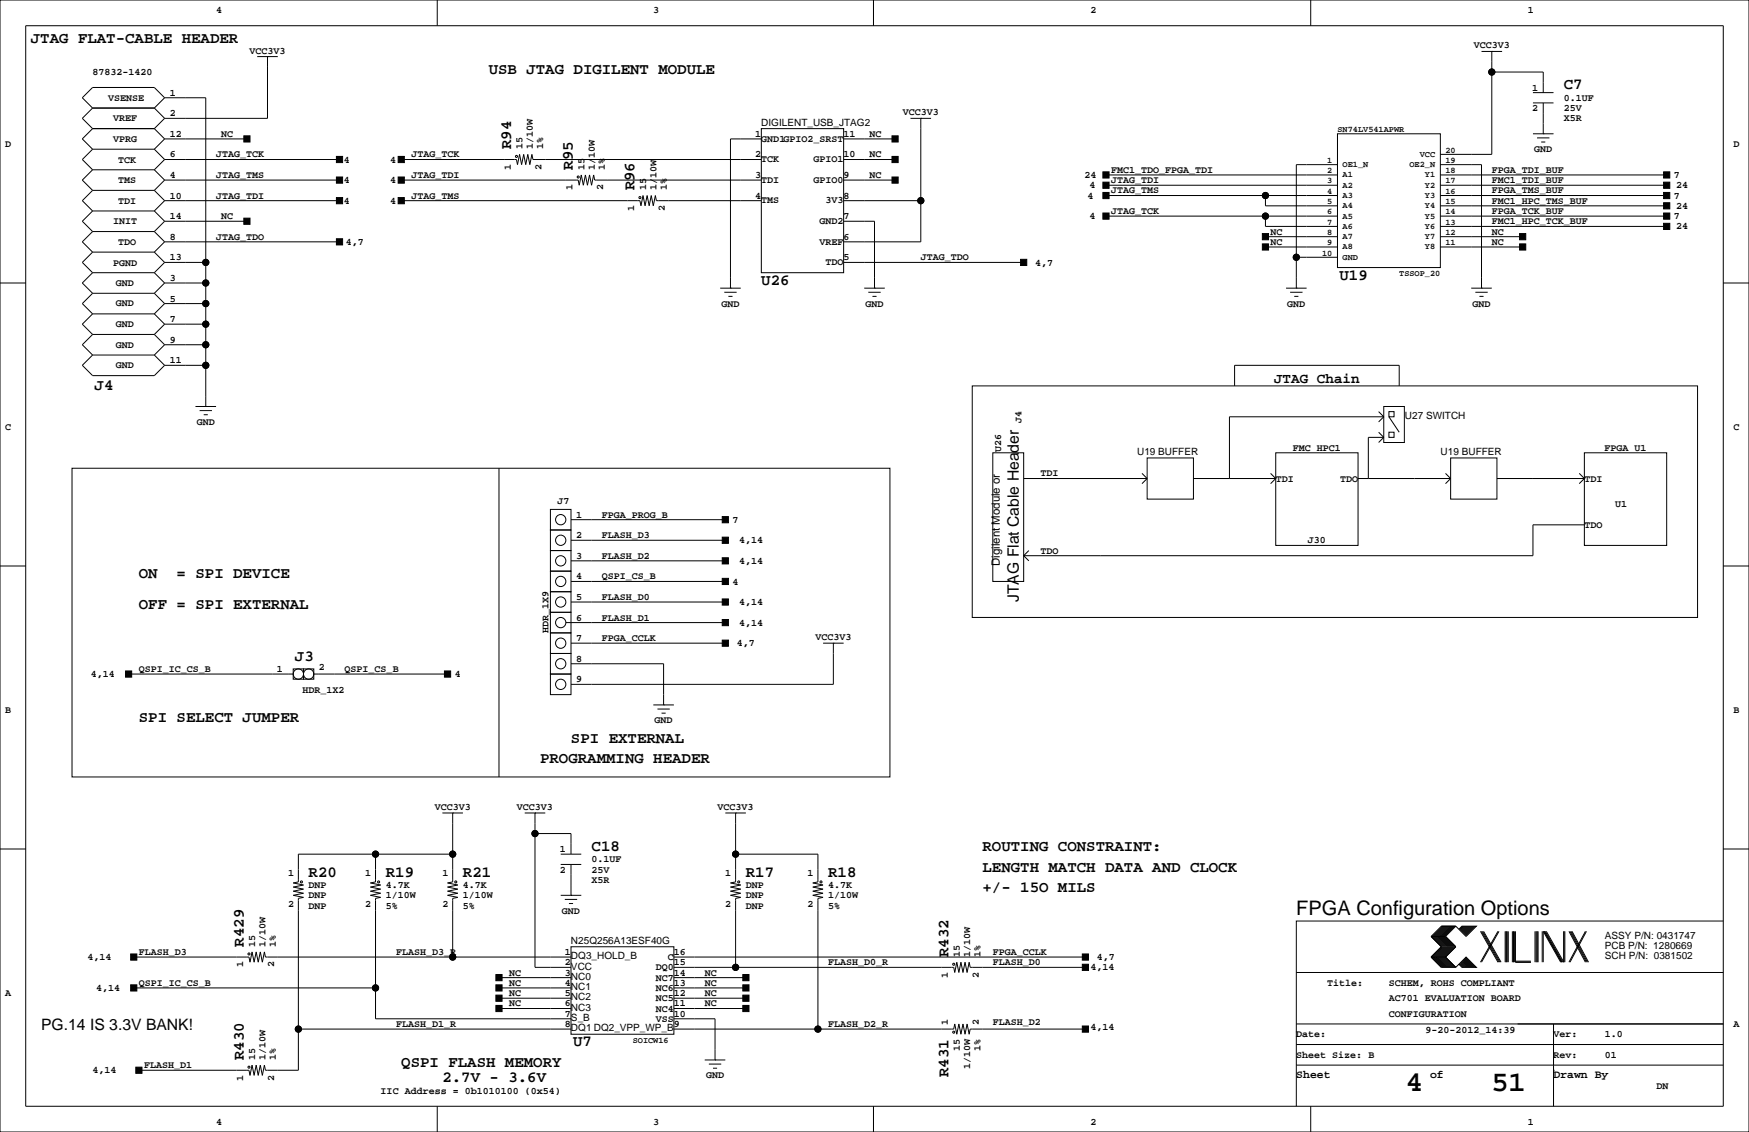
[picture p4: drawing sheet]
<svg xmlns="http://www.w3.org/2000/svg" width="432mm" height="279mm" viewBox="0 0 432 279" stroke-linecap="round" stroke-linejoin="round" font-family="sans-serif">
<defs><g id="words">
<g font-size="7.1">
<text x="347" y="269.3">4</text>
<text x="368.2" y="269.3">51</text>
</g>
<text font-size="4.9" x="320" y="225.9">FPGA Configuration Options</text>
<g font-size="3.9">
<text x="7.6" y="10.6">JTAG FLAT-CABLE HEADER</text>
<text x="120.6" y="18.3">USB JTAG DIGILENT MODULE</text>
<text x="386.1" y="22.1">C7</text>
<text x="126.2" y="36.8" transform="rotate(-90 126.2 36.8)">R94</text>
<text x="141.4" y="41.9" transform="rotate(-90 141.4 41.9)">R95</text>
<text x="156.7" y="47" transform="rotate(-90 156.7 47)">R96</text>
<text x="188" y="70.3">U26</text>
<text x="330.7" y="69.1">U19</text>
<text x="23.4" y="96.2">J4</text>
<text x="34.3" y="142.7">ON</text>
<text x="43.6" y="142.7">= SPI DEVICE</text>
<text x="251.6" y="148.6" transform="rotate(-90 251.6 148.6)">JTAG Flat Cable Header</text>
<text x="34.3" y="150.3">OFF = SPI EXTERNAL</text>
<text x="72.8" y="163">J3</text>
<text x="34.3" y="178.3">SPI SELECT JUMPER</text>
<text x="141" y="183.4">SPI EXTERNAL</text>
<text x="133.3" y="188.4">PROGRAMMING HEADER</text>
<text x="146" y="210">C18</text>
<text x="242.6" y="210">ROUTING CONSTRAINT:</text>
<text x="242.6" y="215.1">LENGTH MATCH DATA AND CLOCK</text>
<text x="76.2" y="216.4">R20</text>
<text x="95.2" y="216.4">R19</text>
<text x="114.3" y="216.4">R21</text>
<text x="184.1" y="216.4">R17</text>
<text x="204.5" y="216.4">R18</text>
<text x="242.6" y="220.2">+/- 15O MILS</text>
<text x="60.2" y="233.7" transform="rotate(-90 60.2 233.7)">R429</text>
<text x="234.2" y="236.2" transform="rotate(-90 234.2 236.2)">R432</text>
<text x="10.2" y="254.1">PG.14 IS 3.3V BANK!</text>
<text x="60.2" y="261.6" transform="rotate(-90 60.2 261.6)">R430</text>
<text x="99.1" y="263.4">QSPI FLASH MEMORY</text>
<text x="141.5" y="258.3">U7</text>
<text x="109.2" y="267.2">2.7V - 3.6V</text>
<text x="234.2" y="265.9" transform="rotate(-90 234.2 265.9)">R431</text>
</g>
<text font-size="3.5" x="314.5" y="94.5">JTAG Chain</text>
<g font-size="2.8">
<text x="246.8" y="139.7" transform="rotate(-90 246.8 139.7)">Digilent Module or</text>
<text x="320" y="266.1">Sheet</text>
<text x="353.1" y="266.1">of</text>
<text x="383.5" y="266.1">Drawn By</text>
</g>
<g font-size="2.5">
<text x="53.3" y="3.3">4</text>
<text x="161.3" y="3.3">3</text>
<text x="269.2" y="3.3">2</text>
<text x="377.2" y="3.3">1</text>
<text x="363.9" y="11.9">VCC3V3</text>
<text x="61.6" y="13.2">VCC3V3</text>
<text x="22.9" y="18.5">87832-1420</text>
<text x="41.9" y="23.6">1</text>
<text x="378.2" y="22.4">1</text>
<text x="26.7" y="24.9">VSENSE</text>
<text x="27.9" y="30">VREF</text>
<text x="41.9" y="28.7">2</text>
<text x="222.9" y="28.5">VCC3V3</text>
<text x="378.2" y="27.4">2</text>
<text x="386.1" y="24.9">0.1UF</text>
<text x="386.1" y="27.4">25V</text>
<text x="386.1" y="30">X5R</text>
<text x="27.9" y="35.1">VPRG</text>
<text x="41.9" y="33.8">12</text>
<text x="54.6" y="33.8">NC</text>
<text x="186.5" y="33.8">1</text>
<text x="188" y="35">GND1GPIO2_SRST</text>
<text x="188" y="31">DIGILENT_USB_JTAG2</text>
<text x="208.3" y="33.8">11</text>
<text x="214.6" y="33.8">NC</text>
<text x="1.3" y="36.3">D</text>
<text x="29.2" y="40.1">TCK</text>
<text x="41.9" y="38.9">6</text>
<text x="53.3" y="38.9">JTAG_TCK</text>
<text x="84.9" y="40.1">4</text>
<text x="96.3" y="40.1">4</text>
<text x="101.6" y="38.9">JTAG_TCK</text>
<text x="126.1" y="41.9" transform="rotate(-90 126.1 41.9)">1</text>
<text x="129" y="36.8" transform="rotate(-90 129 36.8)">15</text>
<text x="131.6" y="36.8" transform="rotate(-90 131.6 36.8)">1/10W</text>
<text x="133.7" y="41.9" transform="rotate(-90 133.7 41.9)">2</text>
<text x="134.1" y="36.8" transform="rotate(-90 134.1 36.8)">1%</text>
<text x="144.3" y="41.9" transform="rotate(-90 144.3 41.9)">15</text>
<text x="146.8" y="41.9" transform="rotate(-90 146.8 41.9)">1/10W</text>
<text x="149.4" y="41.9" transform="rotate(-90 149.4 41.9)">1%</text>
<text x="186.5" y="38.9">2</text>
<text x="188" y="40.1">TCK</text>
<text x="200.9" y="40.1">GPIO1</text>
<text x="208.3" y="38.9">10</text>
<text x="214.6" y="38.9">NC</text>
<text x="378.8" y="37.6">GND</text>
<text x="428" y="36.3">D</text>
<text x="29.2" y="45.2">TMS</text>
<text x="41.9" y="43.9">4</text>
<text x="53.3" y="43.9">JTAG_TMS</text>
<text x="84.9" y="45.2">4</text>
<text x="96.3" y="45.2">4</text>
<text x="101.6" y="43.9">JTAG_TDI</text>
<text x="141.3" y="47" transform="rotate(-90 141.3 47)">1</text>
<text x="148.9" y="47" transform="rotate(-90 148.9 47)">2</text>
<text x="159.5" y="47" transform="rotate(-90 159.5 47)">15</text>
<text x="162.1" y="47" transform="rotate(-90 162.1 47)">1/10W</text>
<text x="164.6" y="47" transform="rotate(-90 164.6 47)">1%</text>
<text x="186.5" y="43.9">3</text>
<text x="188" y="45.1">TDI</text>
<text x="200.9" y="45.1">GPIO0</text>
<text x="208.3" y="43.9">9</text>
<text x="214.6" y="43.9">NC</text>
<text x="267.8" y="43.9">24</text>
<text x="269" y="46.5">4</text>
<text x="274.3" y="47.8">JTAG_TMS</text>
<text x="274.3" y="45.2">JTAG_TDI</text>
<text x="274.3" y="42.7">FMC1_TDO_FPGA_TDI</text>
<text x="368.3" y="47.8">FPGA_TMS_BUF</text>
<text x="368.3" y="45.2">FMC1_TDI_BUF</text>
<text x="368.3" y="42.7">FPGA_TDI_BUF</text>
<text x="413.3" y="43.9">7</text>
<text x="413.8" y="46.5">24</text>
<text x="29.2" y="50.3">TDI</text>
<text x="41.9" y="49">10</text>
<text x="53.3" y="49">JTAG_TDI</text>
<text x="84.9" y="50.3">4</text>
<text x="96.3" y="50.3">4</text>
<text x="101.6" y="49">JTAG_TMS</text>
<text x="156.6" y="52.1" transform="rotate(-90 156.6 52.1)">1</text>
<text x="164.2" y="52.1" transform="rotate(-90 164.2 52.1)">2</text>
<text x="186.5" y="49">4</text>
<text x="188" y="50.2">TMS</text>
<text x="203.8" y="50.2">3V3</text>
<text x="208.3" y="49">8</text>
<text x="268.5" y="49">4</text>
<text x="274.3" y="52.8">JTAG_TCK</text>
<text x="368.3" y="52.8">FPGA_TCK_BUF</text>
<text x="368.3" y="50.3">FMC1_HPC_TMS_BUF</text>
<text x="413.3" y="49">7</text>
<text x="413.8" y="51.6">24</text>
<text x="27.9" y="55.4">INIT</text>
<text x="41.9" y="54.1">14</text>
<text x="41.9" y="59.2">8</text>
<text x="53.3" y="59.2">JTAG_TDO</text>
<text x="54.6" y="54.1">NC</text>
<text x="202.4" y="55.3">GND2</text>
<text x="208.3" y="54.1">7</text>
<text x="208.3" y="59.2">6</text>
<text x="269" y="54.1">4</text>
<text x="313.7" y="57.9">NC</text>
<text x="368.3" y="55.4">FMC1_HPC_TCK_BUF</text>
<text x="368.3" y="57.9">NC</text>
<text x="413.3" y="54.1">7</text>
<text x="413.8" y="56.6">24</text>
<text x="27.9" y="65.5">PGND</text>
<text x="29.2" y="60.5">TDO</text>
<text x="41.9" y="64.3">13</text>
<text x="85.4" y="60.5">4,7</text>
<text x="202.4" y="60.4">VREF</text>
<text x="203.8" y="65.5">TDO</text>
<text x="208.3" y="64.3">5</text>
<text x="227.3" y="64.3">JTAG_TDO</text>
<text x="255.6" y="65.5">4,7</text>
<text x="313.7" y="60.5">NC</text>
<text x="368.3" y="60.5">NC</text>
<text x="28.6" y="70.5">GND</text>
<text x="41.9" y="69.3">3</text>
<text x="28.6" y="75.6">GND</text>
<text x="41.9" y="74.4">5</text>
<text x="178.1" y="75.7">GND</text>
<text x="213.7" y="75.7">GND</text>
<text x="317.8" y="75.7">GND</text>
<text x="363.5" y="75.7">GND</text>
<text x="28.6" y="80.7">GND</text>
<text x="41.9" y="79.5">7</text>
<text x="28.6" y="85.8">GND</text>
<text x="41.9" y="84.6">9</text>
<text x="41.9" y="89.7">11</text>
<text x="28.6" y="90.9">GND</text>
<text x="1.3" y="106.2">C</text>
<text x="48.6" y="104.9">GND</text>
<text x="252.2" y="104.4" transform="rotate(-90 252.2 104.4)">J4</text>
<text x="346.9" y="103.4">U27 SWITCH</text>
<text x="428" y="106.2">C</text>
<text x="247.1" y="111.4" transform="rotate(-90 247.1 111.4)">U26</text>
<text x="280.7" y="112.3">U19 BUFFER</text>
<text x="319.2" y="111.3">FMC HPC1</text>
<text x="355.7" y="112.3">U19 BUFFER</text>
<text x="396.1" y="111.3">FPGA U1</text>
<text x="256.9" y="117.6">TDI</text>
<text x="315" y="118.9">TDI</text>
<text x="330.8" y="118.9">TDO</text>
<text x="391.2" y="118.9">TDI</text>
<text x="137.7" y="124.5">J7</text>
<text x="398.8" y="125.2">U1</text>
<text x="142.2" y="127.8">1</text>
<text x="148.6" y="127.8">FPGA_PROG_B</text>
<text x="180.9" y="129">7</text>
<text x="391.2" y="130.3">TDO</text>
<text x="142.2" y="132.8">2</text>
<text x="142.2" y="137.9">3</text>
<text x="148.6" y="137.9">FLASH_D2</text>
<text x="148.6" y="132.8">FLASH_D3</text>
<text x="182.5" y="134.1">4,14</text>
<text x="256.9" y="136.7">TDO</text>
<text x="322.9" y="134.1">J30</text>
<text x="142.2" y="143">4</text>
<text x="148.6" y="143">QSPI_CS_B</text>
<text x="182.5" y="139.2">4,14</text>
<text x="142.2" y="148.1">5</text>
<text x="148.6" y="148.1">FLASH_D0</text>
<text x="180.9" y="144.3">4</text>
<text x="182.5" y="149.4">4,14</text>
<text x="142.2" y="153.2">6</text>
<text x="148.6" y="153.2">FLASH_D1</text>
<text x="182.5" y="154.4">4,14</text>
<text x="135.4" y="156.2" transform="rotate(-90 135.4 156.2)">HDR_1X9</text>
<text x="142.2" y="158.2">7</text>
<text x="148.6" y="158.2">FPGA_CCLK</text>
<text x="181.9" y="159.5">4,7</text>
<text x="201.3" y="158">VCC3V3</text>
<text x="22.4" y="167.1">4,14</text>
<text x="34.3" y="165.9">QSPI_IC_CS_B</text>
<text x="68.4" y="165.9">1</text>
<text x="78.7" y="165.4">2</text>
<text x="85.1" y="165.9">QSPI_CS_B</text>
<text x="112.3" y="167.1">4</text>
<text x="142.2" y="163.3">8</text>
<text x="74.7" y="170.9">HDR_1X2</text>
<text x="142.2" y="168.4">9</text>
<text x="1.3" y="176">B</text>
<text x="161.6" y="178.6">GND</text>
<text x="428" y="176">B</text>
<text x="107.3" y="199.9">VCC3V3</text>
<text x="127.6" y="199.9">VCC3V3</text>
<text x="177.2" y="199.9">VCC3V3</text>
<text x="138.2" y="210.3">1</text>
<text x="138.2" y="215.4">2</text>
<text x="146" y="215.4">25V</text>
<text x="146" y="212.9">0.1UF</text>
<text x="71.1" y="216.2">1</text>
<text x="76.2" y="221.7">DNP</text>
<text x="76.2" y="219.2">DNP</text>
<text x="90.2" y="216.2">1</text>
<text x="95.2" y="219.2">4.7K</text>
<text x="95.2" y="221.7">1/10W</text>
<text x="109.2" y="216.2">1</text>
<text x="114.3" y="221.7">1/10W</text>
<text x="114.3" y="219.2">4.7K</text>
<text x="146" y="217.9">X5R</text>
<text x="179.1" y="216.2">1</text>
<text x="184.1" y="219.2">DNP</text>
<text x="184.1" y="221.7">DNP</text>
<text x="199.4" y="216.2">1</text>
<text x="204.5" y="219.2">4.7K</text>
<text x="204.5" y="221.7">1/10W</text>
<text x="71.1" y="223.9">2</text>
<text x="76.2" y="224.3">DNP</text>
<text x="90.2" y="223.9">2</text>
<text x="95.2" y="224.3">5%</text>
<text x="109.2" y="223.9">2</text>
<text x="114.3" y="224.3">5%</text>
<text x="138.7" y="225.6">GND</text>
<text x="179.1" y="223.9">2</text>
<text x="184.1" y="224.3">DNP</text>
<text x="199.4" y="223.9">2</text>
<text x="204.5" y="224.3">5%</text>
<text x="63" y="233.7" transform="rotate(-90 63 233.7)">15</text>
<text x="65.5" y="233.7" transform="rotate(-90 65.5 233.7)">1/10W</text>
<text x="68.1" y="233.7" transform="rotate(-90 68.1 233.7)">1%</text>
<text x="141" y="232.9">N25Q256A13ESF40G</text>
<text x="396.2" y="231.7">ASSY P/N: 0431747</text>
<text x="21.6" y="237">4,14</text>
<text x="34.3" y="235.7">FLASH_D3</text>
<text x="60" y="238.8" transform="rotate(-90 60 238.8)">1</text>
<text x="67.7" y="238.8" transform="rotate(-90 67.7 238.8)">2</text>
<text x="97.8" y="235.7">FLASH_D3_R</text>
<text x="139.5" y="235.7">1</text>
<text x="139.5" y="238.3">2</text>
<text x="141" y="236.8">DQ3_HOLD_B</text>
<text x="141" y="239.3">VCC</text>
<text x="161.9" y="239.5">DQ0</text>
<text x="164.9" y="237">C</text>
<text x="166.4" y="235.7">16</text>
<text x="166.4" y="238.3">15</text>
<text x="204.5" y="238.3">FLASH_D0_R</text>
<text x="237" y="236.2" transform="rotate(-90 237 236.2)">15</text>
<text x="239.5" y="236.2" transform="rotate(-90 239.5 236.2)">1/10W</text>
<text x="242.1" y="236.2" transform="rotate(-90 242.1 236.2)">1%</text>
<text x="245.1" y="238.3">FLASH_D0</text>
<text x="245.1" y="235.7">FPGA_CCLK</text>
<text x="269.2" y="239.5">4,14</text>
<text x="270.8" y="237">4,7</text>
<text x="396.2" y="236.8">SCH P/N: 0381502</text>
<text x="396.2" y="234.2">PCB P/N: 1280669</text>
<text x="1.3" y="245.9">A</text>
<text x="23.7" y="244.6">4,14</text>
<text x="34.3" y="243.3">QSPI_IC_CS_B</text>
<text x="125.7" y="240.8">NC</text>
<text x="125.7" y="243.3">NC</text>
<text x="125.7" y="245.9">NC</text>
<text x="139.5" y="240.8">3</text>
<text x="139.5" y="243.3">4</text>
<text x="139.5" y="245.9">5</text>
<text x="141" y="241.8">NC0</text>
<text x="141" y="244.4">NC1</text>
<text x="161.9" y="244.6">NC6</text>
<text x="161.9" y="242.1">NC7</text>
<text x="166.4" y="245.9">12</text>
<text x="166.4" y="243.3">13</text>
<text x="166.4" y="240.8">14</text>
<text x="174" y="245.9">NC</text>
<text x="174" y="243.3">NC</text>
<text x="174" y="240.8">NC</text>
<text x="234" y="241.3" transform="rotate(-90 234 241.3)">1</text>
<text x="241.6" y="241.3" transform="rotate(-90 241.6 241.3)">2</text>
<text x="327.7" y="243.3">Title:</text>
<text x="342.9" y="243.3">SCHEM, ROHS COMPLIANT</text>
<text x="125.7" y="248.4">NC</text>
<text x="139.5" y="248.4">6</text>
<text x="139.5" y="251">7</text>
<text x="141" y="246.9">NC2</text>
<text x="141" y="249.5">NC3</text>
<text x="141" y="252">S_B</text>
<text x="161.9" y="249.7">NC4</text>
<text x="161.9" y="247.1">NC5</text>
<text x="166.4" y="248.4">11</text>
<text x="166.4" y="251">10</text>
<text x="174" y="248.4">NC</text>
<text x="342.9" y="247.1">AC701 EVALUATION BOARD</text>
<text x="342.9" y="251">CONFIGURATION</text>
<text x="97.8" y="253.5">FLASH_D1_R</text>
<text x="139.5" y="253.5">8</text>
<text x="141" y="254.5">DQ1 DQ2_VPP_WP_B</text>
<text x="161.9" y="252.2">VSS</text>
<text x="166.4" y="253.5">9</text>
<text x="204.5" y="253.5">FLASH_D2_R</text>
<text x="234" y="252.9" transform="rotate(-90 234 252.9)">1</text>
<text x="241.6" y="252.9" transform="rotate(-90 241.6 252.9)">2</text>
<text x="245.1" y="253.1">FLASH_D2</text>
<text x="269.2" y="254.3">4,14</text>
<text x="320" y="256">Date:</text>
<text x="351.9" y="255">9-20-2012_14:39</text>
<text x="383.5" y="256">Ver:</text>
<text x="396.2" y="256">1.0</text>
<text x="428" y="253.5">A</text>
<text x="35.6" y="263.7">FLASH_D1</text>
<text x="63" y="261.6" transform="rotate(-90 63 261.6)">15</text>
<text x="65.5" y="261.6" transform="rotate(-90 65.5 261.6)">1/10W</text>
<text x="68.1" y="261.6" transform="rotate(-90 68.1 261.6)">1%</text>
<text x="237" y="259.5" transform="rotate(-90 237 259.5)">15</text>
<text x="239.5" y="263.9" transform="rotate(-90 239.5 263.9)">1/10W</text>
<text x="242.1" y="259.5" transform="rotate(-90 242.1 259.5)">1%</text>
<text x="320" y="261.1">Sheet Size: B</text>
<text x="383.5" y="261.1">Rev:</text>
<text x="396.2" y="261.1">01</text>
<text x="22.9" y="264.9">4,14</text>
<text x="60" y="266.7" transform="rotate(-90 60 266.7)">1</text>
<text x="67.7" y="266.7" transform="rotate(-90 67.7 266.7)">2</text>
<text x="174.3" y="266.2">GND</text>
<text x="408.9" y="268.7">DN</text>
<text x="94" y="270">IIC Address = 0b1010100 (0x54)</text>
<text x="53.3" y="277.6">4</text>
<text x="161.3" y="277.6">3</text>
<text x="269.2" y="277.6">2</text>
<text x="377.2" y="277.6">1</text>
</g>
<g font-size="2.1">
<text x="330.2" y="32.6">SN74LV541APWR</text>
<text x="327.7" y="40.2">1</text>
<text x="331.5" y="41.2">OE1_N</text>
<text x="348" y="41.2">OE2_N</text>
<text x="350.5" y="38.7">VCC</text>
<text x="356.9" y="37.7">20</text>
<text x="356.9" y="40.2">19</text>
<text x="327.7" y="47.8">4</text>
<text x="327.7" y="45.3">3</text>
<text x="327.7" y="42.7">2</text>
<text x="331.5" y="46.3">A2</text>
<text x="331.5" y="43.8">A1</text>
<text x="351.8" y="43.8">Y1</text>
<text x="351.8" y="46.3">Y2</text>
<text x="356.9" y="42.7">18</text>
<text x="356.9" y="45.3">17</text>
<text x="356.9" y="47.8">16</text>
<text x="327.7" y="50.4">5</text>
<text x="327.7" y="52.9">6</text>
<text x="331.5" y="51.4">A4</text>
<text x="331.5" y="48.9">A3</text>
<text x="331.5" y="53.9">A5</text>
<text x="351.8" y="48.9">Y3</text>
<text x="351.8" y="51.4">Y4</text>
<text x="351.8" y="53.9">Y5</text>
<text x="356.9" y="50.4">15</text>
<text x="356.9" y="52.9">14</text>
<text x="327.7" y="55.4">7</text>
<text x="327.7" y="58">8</text>
<text x="331.5" y="56.5">A6</text>
<text x="331.5" y="59">A7</text>
<text x="351.8" y="56.5">Y6</text>
<text x="351.8" y="59">Y7</text>
<text x="356.9" y="55.4">13</text>
<text x="356.9" y="58">12</text>
<text x="326.4" y="63.1">10</text>
<text x="327.7" y="60.5">9</text>
<text x="331.5" y="61.6">A8</text>
<text x="331.5" y="64.1">GND</text>
<text x="351.8" y="61.6">Y8</text>
<text x="356.9" y="60.5">11</text>
<text x="345.4" y="68.1">TSSOP_20</text>
<text x="156.2" y="257.4">SOICW16</text>
</g>
</g></defs>
<g fill="none" stroke="#000" stroke-width=".25">
<path d="M0 0h431.8v279.4h-431.8zM6.3 6.4h419.1v266.6h-419.1zM63.5 14h5.1M66 14h.1M66 14v15.2h-25.4M107.9 0v6.4M215.6 0v6.4M323.6 0v6.4M365.8 12.7h5M368.3 12.7h.1M368.3 12.7v25.4h-12.7M368.3 17.8h12.7v5.1"/>
<path d="M22.9 36.8l-2.6 2.6 2.6 2.5M22.9 26.7l-2.6 2.5 2.6 2.6M22.9 31.8l-2.6 2.5 2.6 2.5M22.9 36.8h15.2M22.9 31.8h15.2M22.9 26.7h15.2M38.1 36.8l2.5 2.6M38.1 26.7l2.5 2.5M38.1 31.8l2.5 2.5M40.6 39.4h43.2M40.6 34.3h20.4M40.6 24.1h10.2v76.2"/>
<path d="M40.6 24.1l-2.5-2.5h-15.2l-2.6 2.5 2.6 2.6M40.6 39.4l-2.5 2.5M40.6 34.3l-2.5 2.5M40.6 29.2l-2.5 2.6M40.6 24.1l-2.5 2.6M99.1 39.4h28.4l.3 1.2 .5-2.5 .5 2.5 .5-2.5 .5 2.5 .5-2.5 .5 2.5 .5-2.5 .3 1.3h56.4M188 31.8h20.3v35.5h-20.3zM188 34.3h-7.7v36.8M208.3 39.4h12.7M208.3 34.3h12.7M224.8 29.2h5.1M227.3 29.2h.1"/>
<path d="M227.3 29.2v30.5h-19M330.2 33h25.4v33h-25.4zM378.5 33h5M378.5 25.4h5M378.5 22.9h5M379.5 34h3M380.5 35.1h1M381 33h.1M381 25.4v7.6M22.9 57.2h15.2M22.9 47h15.2M22.9 41.9h15.2"/>
<path d="M22.9 57.2l-2.6 2.5 2.6 2.5M22.9 52.1l-2.6 2.5 2.6 2.6M22.9 47l-2.6 2.5 2.6 2.6M22.9 41.9l-2.6 2.5 2.6 2.6M22.9 52.1h15.2M38.1 47l2.5 2.5M38.1 57.2l2.5 2.5M38.1 52.1l2.5 2.5M38.1 41.9l2.5 2.5M40.6 54.6h20.4M40.6 49.5h43.2M40.6 59.7h43.2"/>
<path d="M40.6 44.4h43.2M40.6 44.4l-2.5 2.6M40.6 59.7l-2.5 2.5M40.6 54.6l-2.5 2.6M40.6 49.5l-2.5 2.6M99.1 49.5h58.9l.2 1.3 .5-2.5 .6 2.5 .5-2.5 .5 2.5 .5-2.5 .5 2.5 .5-2.5 .3 1.2h25.9M99.1 44.4h43.6l.3 1.3 .5-2.5 .5 2.5 .5-2.5 .5 2.5 .5-2.5 .5 2.5 .6-2.5 .2 1.2h41.2M208.3 54.6h7.6v16.5M208.3 49.5h19M208.3 44.4h12.7M273 43.2h57.2M273 45.7h57.2"/>
<path d="M273 48.3h57.2M273 53.3h57.2M312.4 48.3v2.5h17.8M312.4 58.4h17.8M312.4 53.3v2.6h17.8M330.2 40.6h-10.2v30.5M355.6 43.2h55.9M355.6 45.7h55.9M355.6 50.8h55.9M355.6 58.4h20.3M355.6 40.6h10.2v30.5M355.6 48.3h55.9"/>
<path d="M355.6 53.3h55.9M355.6 55.9h55.9M0 69.8h6.3M22.9 62.2h15.2M22.9 77.5h15.2M22.9 72.4h15.2M22.9 62.2l-2.6 2.6 2.6 2.5M22.9 77.5l-2.6 2.5 2.6 2.5M22.9 72.4l-2.6 2.5 2.6 2.6M22.9 67.3l-2.6 2.5 2.6 2.6M22.9 67.3h15.2M38.1 67.3l2.5 2.5"/>
<path d="M38.1 62.2l2.5 2.6M38.1 77.5l2.5 2.5M38.1 72.4l2.5 2.5M40.6 64.8h10.2M40.6 74.9h10.2M40.6 69.8h10.2M40.6 69.8l-2.5 2.6M40.6 64.8l-2.5 2.5M40.6 74.9l-2.5 2.6M177.8 71.1h5.1M178.8 72.1h3.1M179.8 73.2h1"/>
<path d="M180.3 71.1h.1M208.3 64.8h44.4M213.4 71.1h5M214.4 72.1h3M215.4 73.2h1M215.9 71.1h.1M312.4 61h17.8M317.5 71.1h5.1M318.5 72.1h3.1M319.5 73.2h1M320 71.1h.1M320 63.5h10.2"/>
<path d="M355.6 61h20.3M363.2 71.1h5.1M364.2 72.1h3.1M365.3 73.2h1M365.8 71.1h.1M425.4 69.8h6.4M22.9 87.6h15.2M22.9 82.5h15.2M22.9 87.6l-2.6 2.6 2.6 2.5h15.2l2.5-2.5M22.9 82.5l-2.6 2.6 2.6 2.5M38.1 82.5l2.5 2.6M38.1 87.6l2.5 2.6"/>
<path d="M40.6 85.1h10.2M40.6 90.2h10.2M40.6 80h10.2M40.6 85.1l-2.5 2.5M40.6 80l-2.5 2.5M240 95.2h179.1v57.2h-179.1zM304.8 95.2v-5h40.6v5M17.8 115.6h201.9v76.2h-201.9zM48.3 100.3h5M49.3 101.3h3M50.3 102.4h1M50.8 100.3h.1"/>
<path d="M123.2 115.6v76.2M245.1 111.8h7.6v31.7h-7.6zM252.7 118.1h30.5M281.9 116.8l1.3 1.3M283.2 113h11.4v10.2h-11.4zM283.2 118.1l-1.3 1.3M294.6 118.1h20.4M313.7 116.8l1.3 1.3M315 111.8h20.3v22.8h-20.3zM315 118.1l-1.3 1.3M335.3 118.1h22.8M340.4 101.6l1.2 1.3"/>
<path d="M340.4 106.7l1.2 1.2M341.6 100.3h5.1v8.9h-5.1zM341.6 102.9l-1.2 1.2M341.6 107.9l-1.2 1.3M341.6 102.9h-38.1v15.2M341.6 107.9h-3.8v10.2M342.9 106.7h1.3v1.2h-1.3zM342.9 101.6h1.3v1.3h-1.3zM342.9 102.9l2.5 3.8M356.9 116.8l1.2 1.3M358.1 113h11.5v10.2h-11.5zM358.1 118.1l-1.2 1.3"/>
<path d="M369.6 118.1h21.6M389.9 116.8l1.3 1.3M391.2 111.8h20.3v22.8h-20.3zM391.2 118.1l-1.3 1.3M0 139.7h6.3M135.9 135.9h5.1v5.1h-5.1zM135.9 125.7h5.1v5.1h-5.1zM135.9 130.8h5.1v5.1h-5.1zM141 133.3h38.1M141 128.3h38.1M141 138.4h38.1M252.7 137.2l1.3 1.2"/>
<path d="M254 135.9l-1.3 1.3M391.2 129.5h-12.7v7.7h-125.8M425.4 139.7h6.4M135.9 146h5.1v5.1h-5.1zM135.9 151.1h5.1v5.1h-5.1zM135.9 156.2h5.1v5.1h-5.1zM135.9 141h5.1v5h-5.1zM139.7 153.7h39.4M141 143.5h38.1M141 158.8h38.1M141 148.6h38.1M203.2 158.8h5.1"/>
<path d="M205.7 158.8h.1M205.7 158.8v10.1h-64.7M31.7 166.4h40.7M72.4 165.1h2.5v2.5h-2.5zM74.9 165.1h2.6v2.5h-2.6zM77.5 166.4h33M135.9 166.4h5.1v5h-5.1zM135.9 161.3h5.1v5.1h-5.1zM141 163.8h22.8v10.2M161.3 174h5.1M162.3 175h3.1M163.3 176h1"/>
<path d="M163.8 174h.1M0 209.5h6.3M92.7 210.8v6.9l-1.3 .2 2.6 .5-2.6 .5 2.6 .6-2.6 .5 2.6 .5-2.6 .5 2.6 .5-1.3 .2v29.8h48.3M109.2 200.7h5.1M111.8 200.7h.1M111.8 200.7v17l-1.3 .2 2.5 .5-2.5 .5 2.5 .6-2.5 .5 2.5 .5-2.5 .5 2.5 .5-1.2 .2v14.5M111.8 210.8h-38.1v6.9l-1.3 .2 2.5 .5-2.5 .5 2.5 .6-2.5 .5 2.5 .5-2.5 .5 2.5 .5-1.2 .2v42.5h-8.2l-.2-1.3-.5 2.5-.5-2.5-.5 2.5-.6-2.5-.5 2.5-.5-2.5-.5 2.5-.2-1.2h-27.2M129.5 200.7h5.1M132.1 200.7h.1M132.1 200.7v38.1h8.9M132.1 205.7h8.9v5.1M138.4 210.8h5.1"/>
<path d="M138.4 213.4h5.1M141 213.4v7.6M179.1 200.7h5M181.6 200.7h.1M181.6 200.7v17l-1.3 .2 2.6 .5-2.6 .5 2.6 .6-2.6 .5 2.6 .5-2.6 .5 2.6 .5-1.3 .2v17.1M181.6 210.8h20.3v6.9l-1.2 .2 2.5 .5-2.5 .5 2.5 .6-2.5 .5 2.5 .5-2.5 .5 2.5 .5-1.3 .2v32.3M425.4 209.5h6.4M33 236.2h28.5l.2 1.3 .5-2.6 .5 2.6 .5-2.6 .6 2.6 .5-2.6 .5 2.6 .5-2.6 .2 1.3h75.5M138.4 221h5.1M139.4 222h3.1M140.5 223h1M141 233.7h25.4v21.6h-25.4z"/>
<path d="M141 221h.1M166.4 236.2h101.6M166.4 238.8h69.1l.2 1.2 .5-2.5 .5 2.5 .5-2.5 .5 2.5 .6-2.5 .5 2.5 .5-2.5 .2 1.3h28.5M353.3 236.2h3.6M353.3 236.2l2.6 2.6h3.5M353.3 231.1l2.6 2.6-2.6 2.5M353.3 231.1h3.6M356.1 228.6l-2.5 2.5 2.5 2.6-2.5 2.5 2.5 2.6M356.4 228.6l-2.6 2.5 2.6 2.6-2.6 2.5 2.6 2.6M356.6 228.6l-2.5 2.5 2.5 2.6-2.5 2.5 2.5 2.6M356.9 228.6l-2.6 2.5 2.6 2.6-2.6 2.5 2.6 2.6M356.9 231.1l2.5 2.6-2.5 2.5"/>
<path d="M356.9 236.2l2.5 2.6M357.1 228.6l-2.5 2.5 2.5 2.6-2.5 2.5 2.5 2.6M357.4 228.6l-2.6 2.5 2.6 2.6-2.6 2.5 2.6 2.6M357.6 228.6l-2.5 2.5 2.5 2.6-2.5 2.5 2.5 2.6M357.9 228.6l-2.6 2.5 2.6 2.6-2.6 2.5 2.6 2.6M358.1 228.6l-2.5 2.5 2.5 2.6-2.5 2.5 2.5 2.6M358.4 228.6l-2.5 2.5 2.5 2.6-2.5 2.5 2.5 2.6M358.6 228.6l-2.5 2.5 2.5 2.6-2.5 2.5 2.5 2.6M358.9 228.6l-2.5 2.5 2.5 2.6-2.5 2.5 2.5 2.6M359.2 228.6l-2.6 2.5 2.6 2.6-2.6 2.5 2.6 2.6M359.4 228.6l2.5 2.5 2.6-2.5h-3.6l-.7 .8M359.4 228.6h-3.5l-2.6 2.5"/>
<path d="M359.4 228.6l-2.5 2.5M360.2 238l.7 .8h3.6l-2.6-2.6-2.5 2.6M360.4 237.7l1 1.1M360.4 238l.8 .8M360.7 237.5l1.2 1.3M360.7 237.7l1 1.1M360.9 237.2l1.6 1.6M360.9 237.5l1.3 1.3M361.2 237l1.8 1.8M361.2 237.2l1.5 1.6M361.2 228.6l-.8 .8M361.4 236.7l2.1 2.1"/>
<path d="M361.4 237l1.8 1.8M361.4 228.6l-1 1M361.7 236.5l2.3 2.3M361.7 236.7l2 2.1M361.7 228.6l-1 1M361.9 236.5l2.3 2.3M361.9 228.6l-1.2 1.3M362.2 228.6l-1.3 1.3M362.5 228.6l-1.6 1.5M362.7 228.6l-1.5 1.5M363 228.6l-1.8 1.8M363.2 228.6l-1.8 1.8"/>
<path d="M363.5 228.6l-2.1 2M363.7 228.6l-2 2M364 228.6l-2.3 2.3M364.2 228.6l-2.3 2.3M365.5 229.9l4.3 7.6M365.8 229.9l4.3 7.6M366 229.9l4.3 7.6M366.3 229.9l4.3 7.6M369.8 229.9l-4.3 7.6M370.1 229.9l-4.3 7.6M371.6 229.9v7.6M371.9 229.9v7.6"/>
<path d="M372.1 229.9v7.6M372.4 229.9v7.6M373.4 229.9v7.6M373.6 229.9v7.6M373.9 229.9v7.6M374.1 229.9v7.6h3.9M374.1 237.2h3.9M379 229.9v7.6M379.2 229.9v7.6M379.5 229.9v7.6M379.7 229.9v7.6M380.7 229.9v7.6"/>
<path d="M381 237.5v-7.6l4.3 7.6M381.3 229.9l4.3 7.6M381.5 229.9l4.3 7.6M381.8 229.9l4.3 7.6v-7.6M386.3 229.9v7.6M387.3 229.9l4.1 7.6M387.6 229.9l4.1 7.6M387.9 229.9l4 7.6M388.1 229.9l4.1 7.6M391.4 229.9l-4.1 7.6M391.7 229.9l-4.1 7.6M425.4 227.3h-105.4v35.6"/>
<path d="M33 243.8h59.7M73.7 254h67.3M123.2 241.3h17.8M123.2 243.8h17.8M123.2 248.9h17.8M123.2 246.4h17.8M166.4 254h69.1l.2-1.3 .5 2.6 .5-2.6 .5 2.6 .5-2.6 .6 2.6 .5-2.6 .5 2.6 .2-1.3h28.5M166.4 241.3h17.7M166.4 243.8h17.7M166.4 248.9h17.7M166.4 251.5h10.1v10.1M166.4 246.4h17.7"/>
<path d="M320 257.8h105.4M320 252.7h105.4M320 240h105.4M383.5 252.7v20.3M107.9 273v6.4M174 261.6h5.1M175 262.6h3.1M176 263.7h1M176.5 261.6h.1M215.6 273v6.4M320 262.9v10.1M320 262.9h105.4"/>
<path d="M323.6 273v6.4M383.5 264.2h.1"/>
<circle cx="368.3" cy="17.8" r=".76"/>
<circle cx="127.5" cy="38.6" r=".25"/>
<circle cx="142.7" cy="43.7" r=".25"/>
<circle cx="158" cy="48.8" r=".25"/>
<circle cx="227.3" cy="49.5" r=".76"/>
<circle cx="312.4" cy="53.3" r=".76"/>
<circle cx="312.4" cy="48.3" r=".76"/>
<circle cx="50.8" cy="74.9" r=".76"/>
<circle cx="50.8" cy="64.8" r=".76"/>
<circle cx="50.8" cy="69.8" r=".76"/>
<circle cx="320" cy="63.5" r=".76"/>
<circle cx="50.8" cy="85.1" r=".76"/>
<circle cx="50.8" cy="80" r=".76"/>
<circle cx="50.8" cy="90.2" r=".76"/>
<circle cx="138.4" cy="138.4" r="1.27"/>
<circle cx="138.4" cy="128.3" r="1.27"/>
<circle cx="138.4" cy="133.3" r="1.27"/>
<circle cx="138.4" cy="153.7" r="1.27"/>
<circle cx="138.4" cy="158.7" r="1.27"/>
<circle cx="138.4" cy="148.6" r="1.27"/>
<circle cx="138.4" cy="143.5" r="1.27"/>
<circle cx="73.7" cy="166.4" r="1.27"/>
<circle cx="76.2" cy="166.4" r="1.27"/>
<circle cx="138.4" cy="163.8" r="1.27"/>
<circle cx="138.4" cy="168.9" r="1.27"/>
<circle cx="74.4" cy="217.7" r=".25"/>
<circle cx="92.7" cy="210.8" r=".76"/>
<circle cx="93.5" cy="217.7" r=".25"/>
<circle cx="111.8" cy="210.8" r=".76"/>
<circle cx="112.5" cy="217.7" r=".25"/>
<circle cx="132.1" cy="205.7" r=".76"/>
<circle cx="181.6" cy="210.8" r=".76"/>
<circle cx="182.4" cy="217.7" r=".25"/>
<circle cx="202.7" cy="217.7" r=".25"/>
<circle cx="61.5" cy="235.5" r=".25"/>
<circle cx="111.8" cy="236.2" r=".76"/>
<circle cx="181.6" cy="238.8" r=".76"/>
<circle cx="235.5" cy="238" r=".25"/>
<circle cx="73.7" cy="254" r=".76"/>
<circle cx="92.7" cy="243.8" r=".76"/>
<circle cx="201.9" cy="254" r=".76"/>
<circle cx="235.5" cy="254.8" r=".25"/>
<circle cx="61.5" cy="263.4" r=".25"/>
</g>
<g fill="#000" stroke="#000" stroke-width=".25">
<path d="M60.2 33.5h1.5v1.6h-1.5z" fill-rule="evenodd"/>
<path d="M220.2 33.5h1.5v1.6h-1.5z" fill-rule="evenodd"/>
<path d="M60.2 53.8h1.5v1.6h-1.5z" fill-rule="evenodd"/>
<path d="M83.1 38.6h1.5v1.5h-1.5z" fill-rule="evenodd"/>
<path d="M83.1 43.7h1.5v1.5h-1.5z" fill-rule="evenodd"/>
<path d="M83.1 48.8h1.5v1.5h-1.5z" fill-rule="evenodd"/>
<path d="M98.3 38.6h1.5v1.5h-1.5z" fill-rule="evenodd"/>
<path d="M98.3 43.7h1.5v1.5h-1.5z" fill-rule="evenodd"/>
<path d="M98.3 48.8h1.5v1.5h-1.5z" fill-rule="evenodd"/>
<path d="M220.2 38.6h1.5v1.5h-1.5z" fill-rule="evenodd"/>
<path d="M220.2 43.7h1.5v1.5h-1.5z" fill-rule="evenodd"/>
<path d="M272.3 42.4h1.5v1.5h-1.5z" fill-rule="evenodd"/>
<path d="M272.3 45h1.5v1.5h-1.5z" fill-rule="evenodd"/>
<path d="M272.3 47.5h1.5v1.5h-1.5z" fill-rule="evenodd"/>
<path d="M272.3 52.6h1.5v1.5h-1.5z" fill-rule="evenodd"/>
<path d="M311.7 57.7h1.5v1.5h-1.5z" fill-rule="evenodd"/>
<path d="M375.2 57.7h1.5v1.5h-1.5z" fill-rule="evenodd"/>
<path d="M410.7 42.4h1.5v1.5h-1.5z" fill-rule="evenodd"/>
<path d="M410.7 45h1.5v1.5h-1.5z" fill-rule="evenodd"/>
<path d="M410.7 50h1.5v1.6h-1.5z" fill-rule="evenodd"/>
<path d="M410.7 55.1h1.5v1.5h-1.5z" fill-rule="evenodd"/>
<path d="M410.7 52.6h1.5v1.5h-1.5z" fill-rule="evenodd"/>
<path d="M410.7 47.5h1.5v1.5h-1.5z" fill-rule="evenodd"/>
<path d="M83.1 58.9h1.5v1.6h-1.5z" fill-rule="evenodd"/>
<path d="M252 64h1.5v1.5h-1.5z" fill-rule="evenodd"/>
<path d="M311.7 60.2h1.5v1.5h-1.5z" fill-rule="evenodd"/>
<path d="M375.2 60.2h1.5v1.5h-1.5z" fill-rule="evenodd"/>
<path d="M178.3 132.6h1.5v1.5h-1.5z" fill-rule="evenodd"/>
<path d="M178.3 127.5h1.5v1.5h-1.5z" fill-rule="evenodd"/>
<path d="M178.3 137.7h1.5v1.5h-1.5z" fill-rule="evenodd"/>
<path d="M178.3 142.7h1.5v1.6h-1.5z" fill-rule="evenodd"/>
<path d="M178.3 158h1.5v1.5h-1.5z" fill-rule="evenodd"/>
<path d="M178.3 152.9h1.5v1.5h-1.5z" fill-rule="evenodd"/>
<path d="M178.3 147.8h1.5v1.6h-1.5z" fill-rule="evenodd"/>
<path d="M31 165.6h1.5v1.5h-1.5z" fill-rule="evenodd"/>
<path d="M109.7 165.6h1.6v1.5h-1.6z" fill-rule="evenodd"/>
<path d="M32.3 235.5h1.5v1.5h-1.5z" fill-rule="evenodd"/>
<path d="M267.2 235.5h1.5v1.5h-1.5z" fill-rule="evenodd"/>
<path d="M267.2 238h1.5v1.5h-1.5z" fill-rule="evenodd"/>
<path d="M32.3 243.1h1.5v1.5h-1.5z" fill-rule="evenodd"/>
<path d="M122.4 248.2h1.6v1.5h-1.6z" fill-rule="evenodd"/>
<path d="M122.4 245.6h1.6v1.5h-1.6z" fill-rule="evenodd"/>
<path d="M122.4 243.1h1.6v1.5h-1.6z" fill-rule="evenodd"/>
<path d="M122.4 240.5h1.6v1.6h-1.6z" fill-rule="evenodd"/>
<path d="M183.4 240.5h1.5v1.6h-1.5z" fill-rule="evenodd"/>
<path d="M183.4 243.1h1.5v1.5h-1.5z" fill-rule="evenodd"/>
<path d="M183.4 245.6h1.5v1.5h-1.5z" fill-rule="evenodd"/>
<path d="M183.4 248.2h1.5v1.5h-1.5z" fill-rule="evenodd"/>
<path d="M267.2 253.2h1.5v1.6h-1.5z" fill-rule="evenodd"/>
<path d="M33.5 263.4h1.6v1.5h-1.6z" fill-rule="evenodd"/>
<circle cx="368.3" cy="17.8" r=".76"/>
<circle cx="227.3" cy="49.5" r=".76"/>
<circle cx="312.4" cy="53.3" r=".76"/>
<circle cx="312.4" cy="48.3" r=".76"/>
<circle cx="50.8" cy="74.9" r=".76"/>
<circle cx="50.8" cy="64.8" r=".76"/>
<circle cx="50.8" cy="69.8" r=".76"/>
<circle cx="320" cy="63.5" r=".76"/>
<circle cx="50.8" cy="85.1" r=".76"/>
<circle cx="50.8" cy="80" r=".76"/>
<circle cx="50.8" cy="90.2" r=".76"/>
<circle cx="92.7" cy="210.8" r=".76"/>
<circle cx="111.8" cy="210.8" r=".76"/>
<circle cx="132.1" cy="205.7" r=".76"/>
<circle cx="181.6" cy="210.8" r=".76"/>
<circle cx="111.8" cy="236.2" r=".76"/>
<circle cx="181.6" cy="238.8" r=".76"/>
<circle cx="73.7" cy="254" r=".76"/>
<circle cx="92.7" cy="243.8" r=".76"/>
<circle cx="201.9" cy="254" r=".76"/>
</g>
<use href="#words"/>
</svg>
